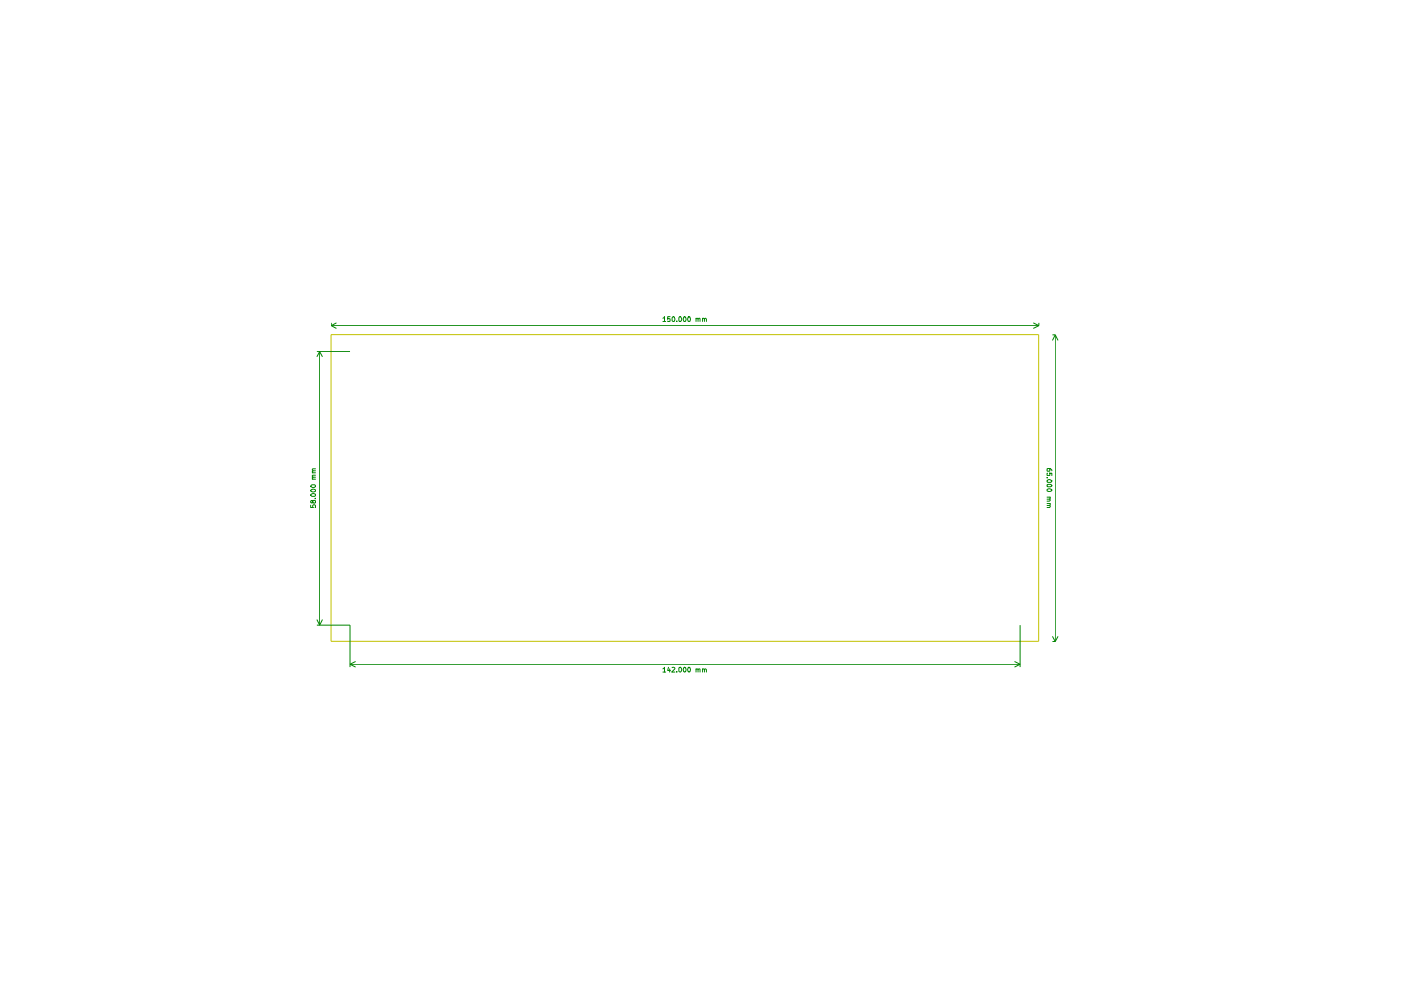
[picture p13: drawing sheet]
<svg xmlns="http://www.w3.org/2000/svg" width="297mm" height="210mm" viewBox="0 0 297 210" stroke-linecap="round" stroke-linejoin="round" font-family="sans-serif">
<path d="M70.2 71h150v65h-150z" fill="none" stroke="#c2c200" stroke-width=".21"/>
<g fill="none" stroke="#008400" stroke-width=".21">
<path d="M67.2 74.5h7M67.8 74.5v58M67.8 74.5l.6 1.1M67.8 74.5l-.6 1.1M70.2 69h150.1M70.2 68.5v.5M70.2 69l1.1 .6M71.3 68.5l-1.1 .5M140.5 67.5l.4-.4v1.1M140.5 68.2h.6M142.1 67.1h-.5v.5h.5l-.1 .6-.4-.1M142.6 67.2l.1-.1a.53 .53 0 0 1 .4 .6 .53 .53 0 0 1-.4 .5l-.2-.2z"/>
<path d="M143.5 68.1v.1M144 67.2l.3-.1 .2 .5-.1 .6h-.4l-.1-.2zM144.9 67.2l.2-.1a.53 .53 0 0 1 .4 .6 .53 .53 0 0 1-.5 .5l-.1-.4zM145.9 67.2l.1-.1a.53 .53 0 0 1 .4 .6 .53 .53 0 0 1-.4 .5l-.2-.4zM147.6 67.6h.4v.6M147.6 67.5v.7M148 67.6l.2-.1 .2 .1v.6M148.9 67.6l.3-.1 .2 .1v.6M148.9 67.5v.7M149.4 67.6l.1-.1 .3 .1v.6M219.1 68.5l1.2 .5M220.3 68.5v.5"/>
<path d="M220.3 69l-1.2 .6M223.1 71h.6M223.7 71v65M223.7 71l-.6 1.2M223.7 71l.6 1.2M66.9 99.8h-.5l-.2 .2 .1 .2M66.9 99.4h-.6l-.1 .3 .2 .1M222.4 99.3l.2 .1v.4l-.5 .1-.1-.5 .2-.1 .6 .1 .2 .4M65.9 107.1v.5h.5l-.1-.4 .4-.2 .2 .2-.1 .4M65.9 104.9a.54 .54 0 0 1 .5-.3 .54 .54 0 0 1 .5 .5l-.2 .1h-.6zM65.9 103l.2-.2h.6l.2 .2a.53 .53 0 0 1-.5 .4 .53 .53 0 0 1-.5-.4zM66 103.8l.5-.1 .4 .2a.52 .52 0 0 1-.5 .4 .52 .52 0 0 1-.5-.3z"/>
<path d="M66.2 101.6h.7M66.2 100.2h.7M66.3 106.3l.2-.2 .4 .1v.4l-.2 .1-.4-.2v-.3l-.2-.1-.2 .2 .1 .3 .1 .1 .2-.2M66.8 105.7h.1M66.9 101.2h-.6v.4M66.9 100.8h-.6l-.1 .2 .2 .2M222 101.3h.1M222 101.9a.63 .63 0 0 1 1 .1l-.2 .3h-.6l-.2-.1zM222 102.8l.8-.1 .2 .3-.2 .2h-.6l-.2-.1zM222 103.8a.63 .63 0 0 1 1 .2 .54 .54 0 0 1-.6 .3 .54 .54 0 0 1-.4-.5zM222 105.4h.7M222 106.8h.7"/>
<path d="M222.1 100.3v.5h.5v-.5h.4v.5M222.5 105.8l.2 .2-.2 .3h-.5M222.5 107.2l.2 .1-.2 .3h-.5M222.6 105.4l.1 .3-.2 .1h-.5M222.6 106.8l.1 .2-.2 .2h-.5M67.2 132.5h7v8.9M67.2 131.4l.6 1.1M68.4 131.4l-.6 1.1M216.3 132.5v8.9M223.1 136h.6M223.1 134.9l.6 1.1M224.3 134.9l-.6 1.1"/>
<path d="M74.2 140.8h142.1M74.2 140.8l1.2 .6M75.4 140.3l-1.2 .5M140.5 141.8l.4-.3v1M140.5 142.5h.6M141.7 141.5l-.1 .7h.6M142 141.8v.7M142.5 141.6l.3-.1 .3 .3-.7 .7h.7M143.5 142.4v.1M143.9 141.6l.4-.1a.58 .58 0 0 1-.1 1l-.3-.2zM144.9 141.6l.2-.1a.55 .55 0 0 1 .4 .5 .55 .55 0 0 1-.4 .5l-.2-.4zM145.9 141.6l.1-.1a.55 .55 0 0 1 .4 .5 .55 .55 0 0 1-.4 .5l-.2-.4z"/>
<path d="M147.6 141.9h.4v.6M147.6 141.8v.7M148 142l.2-.2 .2 .1v.6M148.9 141.9l.3-.1 .2 .2v.5M148.9 141.8v.7M149.4 142l.1-.2 .3 .2v.5M215.1 140.3l1.2 .5M216.3 140.8l-1.2 .6"/>
</g>
</svg>
